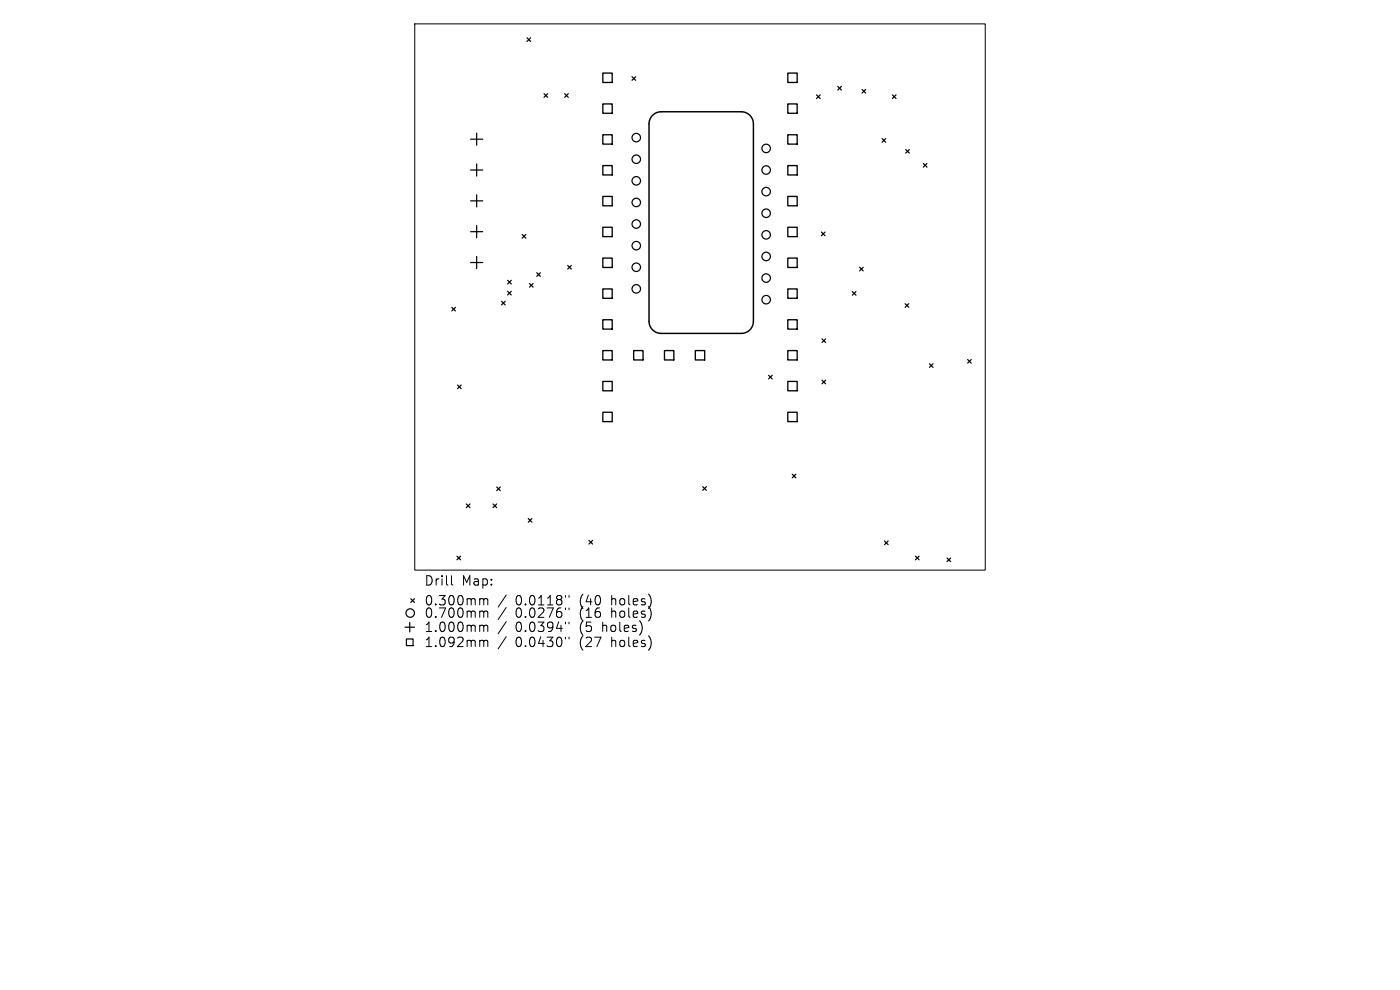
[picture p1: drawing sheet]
<svg xmlns="http://www.w3.org/2000/svg" width="297mm" height="210mm" viewBox="0 0 297 210" stroke-linecap="round" stroke-linejoin="round" font-family="sans-serif">
<defs><g id="words">
<g font-size="2.8">
<text x="89.9" y="124.5">Drill</text>
<text x="97.9" y="124.5">Map:</text>
<text x="89.9" y="128.7">0.300mm</text>
<text x="89.9" y="131.3">0.700mm</text>
<text x="109.4" y="128.7">0.0118&quot;</text>
<text x="109.4" y="131.3">0.0276&quot;</text>
<text x="123.1" y="128.7">(40</text>
<text x="123.1" y="131.3">(16</text>
<text x="130" y="128.7">holes)</text>
<text x="130" y="131.3">holes)</text>
<text x="89.9" y="134.3">1.000mm</text>
<text x="89.9" y="137.5">1.092mm</text>
<text x="109.4" y="134.3">0.0394&quot;</text>
<text x="109.4" y="137.5">0.0430&quot;</text>
<text x="123.1" y="134.3">(5</text>
<text x="123.1" y="137.5">(27</text>
<text x="128.1" y="134.3">holes)</text>
<text x="130" y="137.5">holes)</text>
</g>
</g></defs>
<g fill="none" stroke="#000" stroke-width=".21">
<path d="M88 5.1h121v115.8h-121zM95.8 122.1v1.7l.3 .3M102.1 127h.2l.3 .3M102.1 129.6h.2l.3 .3M102.1 132.6h.2l.3 .3M102.1 135.8h.2l.3 .3M102.6 127.3l.3-.3 .5 .1 .1 1.2M102.6 127.3v1M102.6 129.9v1.1M102.6 132.9v1.1M102.6 136.1v1.1M102.6 129.9l.3-.3 .5 .1 .1 1.3"/>
<path d="M102.6 132.9l.3-.3 .5 .1 .1 1.3M102.6 136.1l.3-.3 .5 .1 .1 1.3M107.4 126.2l-1.7 2.6M107.4 128.9l-1.7 2.5M107.4 131.9l-1.7 2.5M107.4 135.1l-1.7 2.5M120 126.3v.4M120 129v.3M120 132v.3M120 135.2v.3M120.7 126.3v.4M120.7 129v.3"/>
<path d="M120.7 132v.3M120.7 135.2v.3"/>
</g>
<path d="M138.4 24.5l.8-.6 1.1-.2h17a2.58 2.58 0 0 1 2.5 2.6v41.9a2.58 2.58 0 0 1-2.5 2.5h-17a2.58 2.58 0 0 1-2.6-2.5v-41.9l.1-.9z" fill="none" stroke="#000" stroke-width=".31"/>
<g fill="none" stroke="#000" stroke-width=".26">
<path d="M111.8 8l.8 .8M112.6 8l-.8 .8M115.4 19.9l.8 .7M116.2 19.9l-.8 .7M119.8 19.9l.8 .7M120.6 19.9l-.8 .7M134.1 16.3l.8 .7M134.9 16.3l-.8 .7M177.7 18.3l.8 .8M178.5 18.3l-.8 .8M182.9 19l.8 .7M183.7 19l-.8 .7"/>
<path d="M99.8 29.5h2.6M99.8 36.1h2.6M101.1 28.2v2.6M101.1 34.8v2.6M173.2 20.1l.8 .8M174 20.1l-.8 .8M187.1 29.4l.8 .8M187.9 29.4l-.8 .8M189.3 20.1l.8 .8M190.1 20.1l-.8 .8M192.1 31.7l.8 .8M192.9 31.7l-.8 .8"/>
<path d="M195.9 34.7l.8 .7M196.7 34.7l-.8 .7M99.8 42.6h2.6M99.8 49.1h2.6M99.8 55.7h2.6M101.1 41.3v2.6M101.1 47.9v2.5M101.1 54.4v2.6M107.7 59.5l.8 .7M108.5 59.5l-.8 .7M110.8 49.7l.7 .8M111.5 49.7l-.7 .8"/>
<path d="M113.9 57.9l.7 .7M114.6 57.9l-.7 .7M120.4 56.3l.8 .8M121.2 56.3l-.8 .8M174.3 49.2l.7 .8M175 49.2l-.7 .8M182.4 56.7l.7 .8M183.1 56.7l-.7 .8M95.8 65.2l.8 .8M96.6 65.2l-.8 .8M106.4 63.9l.8 .8M107.2 63.9l-.8 .8"/>
<path d="M107.7 61.8l.8 .8M108.5 61.8l-.8 .8M112.3 60.1l.8 .8M113.1 60.1l-.8 .8M163 79.6l.8 .8M163.8 79.6l-.8 .8M174.4 71.9l.8 .8M175.2 71.9l-.8 .8M180.8 61.8l.8 .8M181.6 61.8l-.8 .8M192 64.4l.8 .8M192.8 64.4l-.8 .8"/>
<path d="M197.2 77.2l.7 .7M197.9 77.2l-.7 .7M205.3 76.3l.8 .7M206.1 76.3l-.8 .7M97.1 81.7l.7 .7M97.8 81.7l-.7 .7M174.4 80.6l.8 .8M175.2 80.6l-.8 .8M96.9 118l.8 .8M97.7 118l-.8 .8M98.9 106.9l.8 .8M99.7 106.9l-.8 .8"/>
<path d="M104.6 106.9l.8 .8M105.4 106.9l-.8 .8M105.4 103.3l.7 .8M106.1 103.3l-.7 .8M112.1 110l.7 .8M112.8 110l-.7 .8M124.9 114.6l.8 .8M125.7 114.6l-.8 .8M149.1 103.2l.8 .8M149.9 103.2l-.8 .8M168.1 100.6l.7 .8M168.8 100.6l-.7 .8"/>
<path d="M187.6 114.8l.8 .7M188.4 114.8l-.8 .7M194.2 118l.8 .8M195 118l-.8 .8M200.9 118.4l.8 .7M201.7 118.4l-.8 .7M85.9 133h2M86.2 135.5h1.4v1.5h-1.4zM86.9 132v2M87.2 127l.7 .8M87.9 127l-.7 .8"/>
<circle cx="135" cy="29.2" r=".9"/>
<circle cx="135" cy="38.4" r=".9"/>
<circle cx="135" cy="33.8" r=".9"/>
<circle cx="162.5" cy="36.1" r=".9"/>
<circle cx="162.5" cy="31.5" r=".9"/>
<circle cx="135" cy="52.1" r=".9"/>
<circle cx="135" cy="42.9" r=".9"/>
<circle cx="135" cy="47.5" r=".9"/>
<circle cx="135" cy="56.7" r=".9"/>
<circle cx="162.5" cy="49.8" r=".9"/>
<circle cx="162.5" cy="45.2" r=".9"/>
<circle cx="162.5" cy="59" r=".9"/>
<circle cx="162.5" cy="54.4" r=".9"/>
<circle cx="162.5" cy="40.7" r=".9"/>
<circle cx="135" cy="61.3" r=".9"/>
<circle cx="162.5" cy="63.6" r=".9"/>
<circle cx="87" cy="130" r=".9"/>
</g>
<g fill="none" stroke="#000" stroke-width=".28">
<path d="M127.9 15.5h2v2h-2zM167.1 15.5h2v2h-2zM127.9 22h2v2h-2zM127.9 28.6h2v2h-2zM127.9 35.1h2v2h-2zM167.1 22h2v2h-2zM167.1 28.6h2v2h-2zM167.1 35.1h2v2h-2zM127.9 41.7h2v2h-2zM127.9 48.2h2v2h-2zM127.9 54.7h2v2h-2zM167.1 41.7h2v2h-2z"/>
<path d="M167.1 48.2h2v2h-2zM167.1 54.7h2v2h-2zM127.9 61.3h2v2h-2zM127.9 67.8h2v2h-2zM127.9 74.4h2v2h-2zM134.4 74.4h2v2h-2zM141 74.4h2v2h-2zM147.5 74.4h2v2h-2zM167.1 61.3h2v2h-2zM167.1 67.8h2v2h-2zM167.1 74.4h2v2h-2zM127.9 80.9h2v2h-2z"/>
<path d="M127.9 87.4h2v2h-2zM167.1 80.9h2v2h-2zM167.1 87.4h2v2h-2z"/>
</g>
<use href="#words"/>
</svg>
